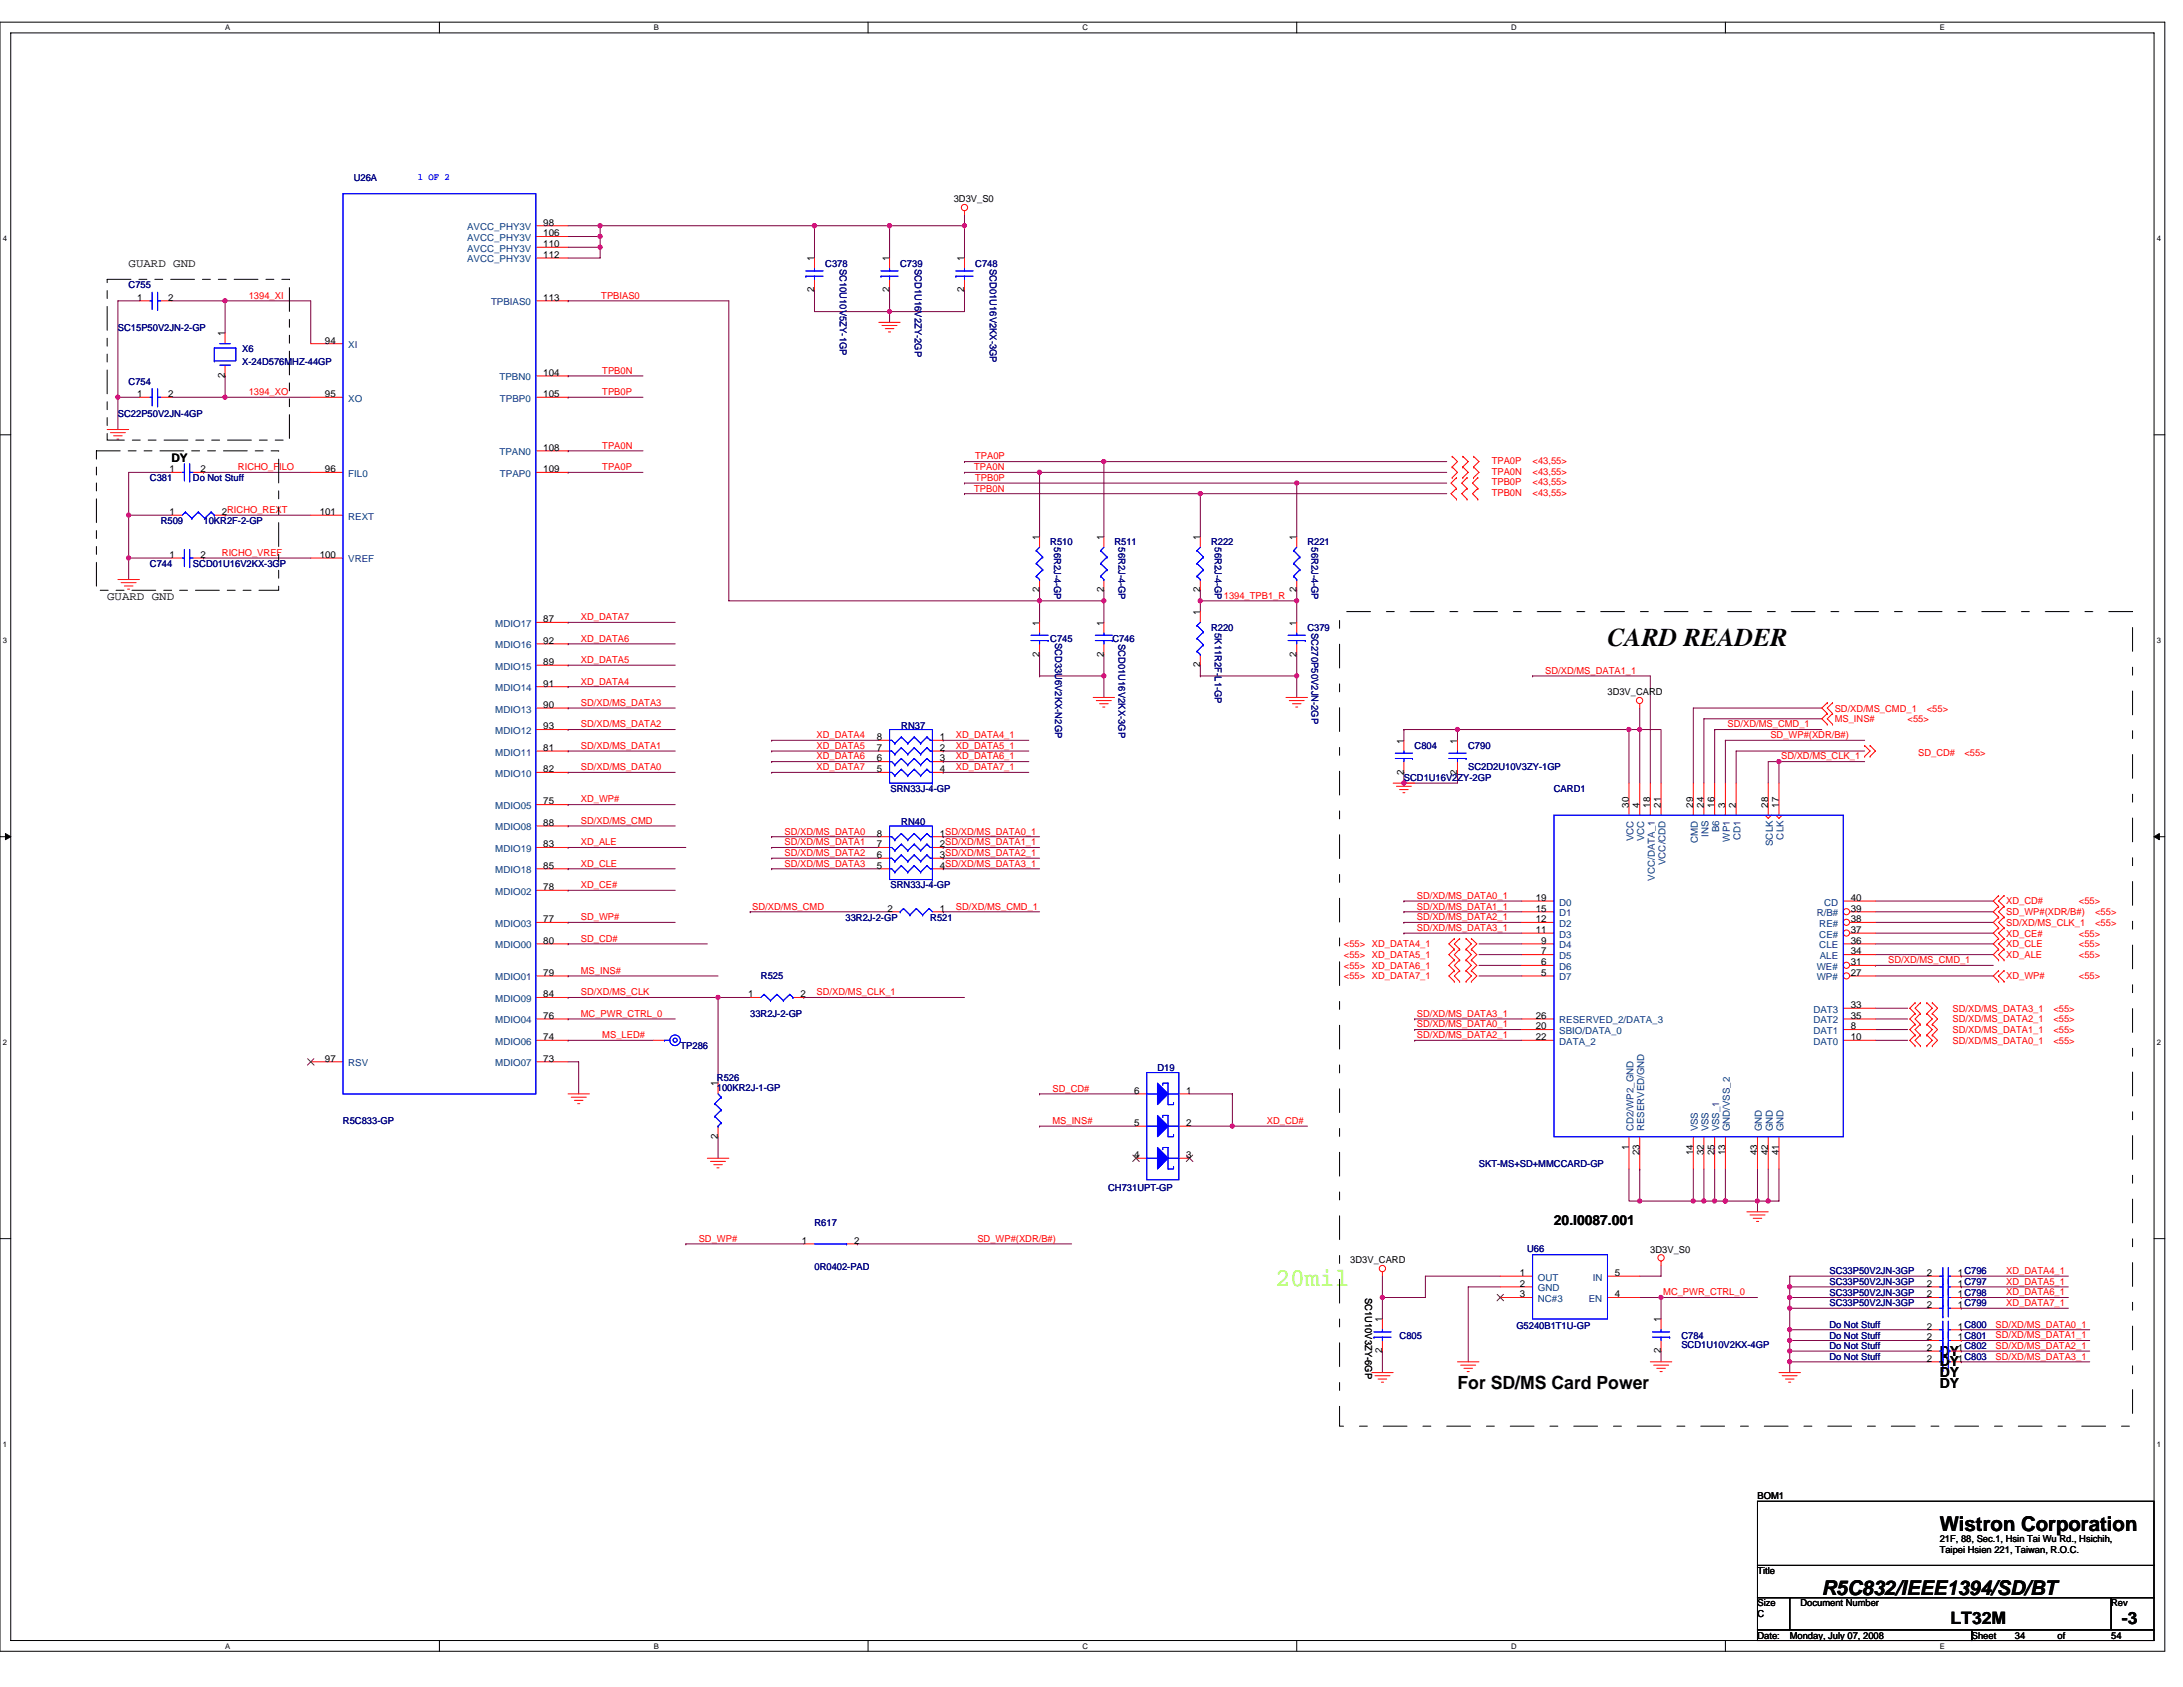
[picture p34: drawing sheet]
<svg xmlns="http://www.w3.org/2000/svg" width="279mm" height="216mm" viewBox="0 0 279 216" stroke-linecap="round" stroke-linejoin="round" font-family="sans-serif">
<defs><g id="words">
<text font-size="3.3" x="205.7" y="82.6">CARD READER</text>
<text font-size="3.3" fill="#80ff00" x="163.2" y="164.6">20mil</text>
<g font-size="2.6">
<text x="248.3" y="195.9">Wistron Corporation</text>
<text x="233.2" y="204.1">R5C832/IEEE1394/SD/BT</text>
</g>
<text font-size="2.3" x="186.5" y="177.8">For SD/MS Card Power</text>
<g font-size="2.2">
<text x="249.6" y="207.9">LT32M</text>
<text x="271.6" y="207.9">-3</text>
</g>
<g font-size="1.8">
<text x="198.9" y="156.7">20.I0087.001</text>
<text x="248.3" y="173.5">DY</text>
<text x="248.3" y="177.6">DY</text>
<text x="248.3" y="174.8">DY</text>
<text x="248.3" y="176.2">DY</text>
</g>
<g font-size="1.5">
<text x="16.5" y="34.2">GUARD GND</text>
<text x="21.9" y="59.1">DY</text>
<text x="13.7" y="76.8">GUARD GND</text>
</g>
<g font-size="1.2" fill="#000080">
<text x="45.3" y="23.2">U26A</text>
<text x="105.6" y="34.1">C378</text>
<text x="107.5" y="34.4" transform="rotate(90 107.5 34.4)">SC10U10V5ZY-1GP</text>
<text x="115.2" y="34.1">C739</text>
<text x="117.1" y="34.4" transform="rotate(90 117.1 34.4)">SCD1U16V2ZY-2GP</text>
<text x="124.8" y="34.1">C748</text>
<text x="126.7" y="34.4" transform="rotate(90 126.7 34.4)">SCD01U16V2KX-3GP</text>
<text x="16.5" y="36.9">C755</text>
<text x="15.1" y="42.4">SC15P50V2JN-2-GP</text>
<text x="31" y="45.1">X6</text>
<text x="31" y="46.8">X-24D576MHZ-44GP</text>
<text x="15.1" y="53.3">SC22P50V2JN-4GP</text>
<text x="16.5" y="49.2">C754</text>
<text x="19.2" y="61.6">C381</text>
<text x="24.7" y="61.6">Do Not Stuff</text>
<text x="20.6" y="67.1">R509</text>
<text x="26.1" y="67.1">10KR2F-2-GP</text>
<text x="134.4" y="69.8">R510</text>
<text x="134.9" y="70" transform="rotate(90 134.9 70)">56R2J-4-GP</text>
<text x="142.6" y="69.8">R511</text>
<text x="143.2" y="70" transform="rotate(90 143.2 70)">56R2J-4-GP</text>
<text x="155" y="69.8">R222</text>
<text x="155.5" y="70" transform="rotate(90 155.5 70)">56R2J-4-GP</text>
<text x="167.3" y="69.8">R221</text>
<text x="167.9" y="70" transform="rotate(90 167.9 70)">56R2J-4-GP</text>
<text x="19.2" y="72.5">C744</text>
<text x="24.7" y="72.5">SCD01U16V2KX-3GP</text>
<text x="134.4" y="82.1">C745</text>
<text x="135.1" y="82.3" transform="rotate(90 135.1 82.3)">SCD33U6V2KX-N2GP</text>
<text x="142.4" y="82.1">C746</text>
<text x="143.2" y="82.4" transform="rotate(90 143.2 82.4)">SCD01U16V2KX-3GP</text>
<text x="155" y="80.8">R220</text>
<text x="155.5" y="81" transform="rotate(90 155.5 81)">5K11R2F-L1-GP</text>
<text x="167.3" y="80.8">C379</text>
<text x="167.9" y="81" transform="rotate(90 167.9 81)">SC270P50V2JN-2GP</text>
<text x="115.4" y="93.3">RN37</text>
<text x="181.1" y="95.9">C804</text>
<text x="187.9" y="95.9">C790</text>
<text x="114" y="101.3">SRN33J-4-GP</text>
<text x="179.7" y="100">SCD1U16V2ZY-2GP</text>
<text x="187.9" y="98.6">SC2D2U10V3ZY-1GP</text>
<text x="198.9" y="101.3">CARD1</text>
<text x="115.4" y="105.6">RN40</text>
<text x="114" y="113.7">SRN33J-4-GP</text>
<text x="108.2" y="117.8">33R2J-2-GP</text>
<text x="119.1" y="117.8">R521</text>
<text x="97.4" y="125.3">R525</text>
<text x="96" y="130.2">33R2J-2-GP</text>
<text x="87.1" y="134.3">TP286</text>
<text x="148.1" y="137">D19</text>
<text x="43.9" y="143.9">R5C833-GP</text>
<text x="91.8" y="138.4">R526</text>
<text x="91.8" y="139.6">100KR2J-1-GP</text>
<text x="189.3" y="149.4">SKT-MS+SD+MMCCARD-GP</text>
<text x="141.8" y="152.4">CH731UPT-GP</text>
<text x="104.2" y="156.9">R617</text>
<text x="195.5" y="160.2">U66</text>
<text x="104.2" y="162.5">0R0402-PAD</text>
<text x="234.1" y="165.8">SC33P50V2JN-3GP</text>
<text x="234.1" y="167.2">SC33P50V2JN-3GP</text>
<text x="234.1" y="164.4">SC33P50V2JN-3GP</text>
<text x="234.1" y="163.1">SC33P50V2JN-3GP</text>
<text x="179.1" y="171.3">C805</text>
<text x="194.1" y="170.1">G5240B1T1U-GP</text>
<text x="215.2" y="171.3">C784</text>
<text x="215.2" y="172.5">SCD1U10V2KX-4GP</text>
<text x="234.1" y="169.9">Do Not Stuff</text>
<text x="234.1" y="171.3">Do Not Stuff</text>
<text x="234.1" y="172.7">Do Not Stuff</text>
<text x="234.1" y="174">Do Not Stuff</text>
</g>
<text font-size="1.2" fill="#00f" x="53.5" y="23">1 OF 2</text>
<g font-size="1.2" fill="#004080">
<text x="59.8" y="29.5">AVCC_PHY3V</text>
<text x="59.8" y="30.8">AVCC_PHY3V</text>
<text x="59.8" y="32.2">AVCC_PHY3V</text>
<text x="59.8" y="33.6">AVCC_PHY3V</text>
<text x="62.8" y="39.1">TPBIAS0</text>
<text x="44.6" y="44.6">XI</text>
<text x="44.6" y="51.4">XO</text>
<text x="63.9" y="48.7">TPBN0</text>
<text x="64" y="51.4">TPBP0</text>
<text x="63.9" y="58.3">TPAN0</text>
<text x="44.6" y="61">FIL0</text>
<text x="64" y="61">TPAP0</text>
<text x="44.6" y="72">VREF</text>
<text x="44.6" y="66.5">REXT</text>
<text x="63.4" y="80.2">MDIO17</text>
<text x="63.4" y="83">MDIO16</text>
<text x="63.4" y="85.7">MDIO15</text>
<text x="63.4" y="88.5">MDIO14</text>
<text x="63.4" y="91.2">MDIO13</text>
<text x="63.4" y="93.9">MDIO12</text>
<text x="63.4" y="96.7">MDIO11</text>
<text x="63.4" y="99.4">MDIO10</text>
<text x="63.4" y="103.5">MDIO05</text>
<text x="63.4" y="106.3">MDIO08</text>
<text x="209.1" y="107.7" transform="rotate(-90 209.1 107.7)">VCC</text>
<text x="210.4" y="107.7" transform="rotate(-90 210.4 107.7)">VCC</text>
<text x="217.3" y="107.9" transform="rotate(-90 217.3 107.9)">CMD</text>
<text x="218.7" y="107.1" transform="rotate(-90 218.7 107.1)">INS</text>
<text x="220" y="106.5" transform="rotate(-90 220 106.5)">B6</text>
<text x="221.4" y="107.7" transform="rotate(-90 221.4 107.7)">WP1</text>
<text x="222.8" y="107.5" transform="rotate(-90 222.8 107.5)">CD1</text>
<text x="228.3" y="107.4" transform="rotate(-90 228.3 107.4)">CLK</text>
<text x="63.4" y="109">MDIO19</text>
<text x="63.4" y="111.8">MDIO18</text>
<text x="211.8" y="112.7" transform="rotate(-90 211.8 112.7)">VCC/DATA_1</text>
<text x="213.2" y="110.7" transform="rotate(-90 213.2 110.7)">VCC/CDD</text>
<text x="226.9" y="108.3" transform="rotate(-90 226.9 108.3)">SCLK</text>
<text x="63.4" y="114.5">MDIO02</text>
<text x="63.4" y="118.6">MDIO03</text>
<text x="199.6" y="120">D3</text>
<text x="199.6" y="118.6">D2</text>
<text x="199.6" y="117.3">D1</text>
<text x="199.6" y="115.9">D0</text>
<text x="232.5" y="117.3">R/B#</text>
<text x="232.9" y="120">CE#</text>
<text x="232.9" y="118.6">RE#</text>
<text x="233.5" y="115.9">CD</text>
<text x="63.4" y="121.4">MDIO00</text>
<text x="63.4" y="125.5">MDIO01</text>
<text x="199.6" y="125.5">D7</text>
<text x="199.6" y="124.1">D6</text>
<text x="199.6" y="122.7">D5</text>
<text x="199.6" y="121.4">D4</text>
<text x="232.5" y="125.5">WP#</text>
<text x="232.5" y="124.1">WE#</text>
<text x="232.9" y="121.4">CLE</text>
<text x="232.9" y="122.7">ALE</text>
<text x="63.4" y="128.2">MDIO09</text>
<text x="63.4" y="131">MDIO04</text>
<text x="199.6" y="131">RESERVED_2/DATA_3</text>
<text x="232.1" y="129.6">DAT3</text>
<text x="232.1" y="131">DAT2</text>
<text x="44.6" y="136.5">RSV</text>
<text x="63.4" y="133.7">MDIO06</text>
<text x="63.4" y="136.5">MDIO07</text>
<text x="199.6" y="132.3">SBIO/DATA_0</text>
<text x="199.6" y="133.7">DATA_2</text>
<text x="232.1" y="132.3">DAT1</text>
<text x="232.1" y="133.7">DAT0</text>
<text x="209.1" y="144.8" transform="rotate(-90 209.1 144.8)">CD2/WP2_GND</text>
<text x="210.4" y="144.8" transform="rotate(-90 210.4 144.8)">RESERVED/GND</text>
<text x="217.3" y="144.8" transform="rotate(-90 217.3 144.8)">VSS</text>
<text x="218.7" y="144.8" transform="rotate(-90 218.7 144.8)">VSS</text>
<text x="220" y="144.8" transform="rotate(-90 220 144.8)">VSS_1</text>
<text x="221.4" y="144.8" transform="rotate(-90 221.4 144.8)">GND/VSS_2</text>
<text x="225.5" y="144.8" transform="rotate(-90 225.5 144.8)">GND</text>
<text x="226.9" y="144.8" transform="rotate(-90 226.9 144.8)">GND</text>
<text x="228.3" y="144.8" transform="rotate(-90 228.3 144.8)">GND</text>
<text x="196.8" y="163.9">OUT</text>
<text x="196.8" y="165.3">GND</text>
<text x="196.8" y="166.6">NC#3</text>
<text x="203.3" y="166.6">EN</text>
<text x="203.9" y="163.9">IN</text>
</g>
<g font-size="1.2">
<text x="69.5" y="28.9">98</text>
<text x="122.1" y="25.9">3D3V_S0</text>
<text x="69.5" y="30.2">106</text>
<text x="69.5" y="31.6">110</text>
<text x="69.5" y="33">112</text>
<text x="104.2" y="33.4" transform="rotate(-90 104.2 33.4)">1</text>
<text x="113.8" y="33.4" transform="rotate(-90 113.8 33.4)">1</text>
<text x="123.4" y="33.4" transform="rotate(-90 123.4 33.4)">1</text>
<text x="17.6" y="38.5">1</text>
<text x="21.5" y="38.5">2</text>
<text x="69.5" y="38.5">113</text>
<text x="104.2" y="37.4" transform="rotate(-90 104.2 37.4)">2</text>
<text x="113.8" y="37.4" transform="rotate(-90 113.8 37.4)">2</text>
<text x="123.4" y="37.4" transform="rotate(-90 123.4 37.4)">2</text>
<text x="28.8" y="43" transform="rotate(-90 28.8 43)">1</text>
<text x="41.6" y="44">94</text>
<text x="17.6" y="50.8">1</text>
<text x="21.5" y="50.8">2</text>
<text x="28.8" y="48.4" transform="rotate(-90 28.8 48.4)">2</text>
<text x="41.6" y="50.8">95</text>
<text x="69.5" y="48.1">104</text>
<text x="69.5" y="50.8">105</text>
<text x="69.5" y="57.7">108</text>
<text x="21.7" y="65.9">1</text>
<text x="21.7" y="60.4">1</text>
<text x="25.7" y="60.4">2</text>
<text x="28.4" y="65.9">2RICHO_REXT</text>
<text x="40.9" y="65.9">101</text>
<text x="41.6" y="60.4">96</text>
<text x="69.5" y="60.4">109</text>
<text x="21.7" y="71.4">1</text>
<text x="25.7" y="71.4">2</text>
<text x="40.9" y="71.4">100</text>
<text x="133" y="69.1" transform="rotate(-90 133 69.1)">1</text>
<text x="141.3" y="69.1" transform="rotate(-90 141.3 69.1)">1</text>
<text x="153.6" y="69.1" transform="rotate(-90 153.6 69.1)">1</text>
<text x="165.9" y="69.1" transform="rotate(-90 165.9 69.1)">1</text>
<text x="133" y="75.8" transform="rotate(-90 133 75.8)">2</text>
<text x="141.3" y="75.8" transform="rotate(-90 141.3 75.8)">2</text>
<text x="153.6" y="75.8" transform="rotate(-90 153.6 75.8)">2</text>
<text x="165.9" y="75.8" transform="rotate(-90 165.9 75.8)">2</text>
<text x="69.5" y="79.6">87</text>
<text x="69.5" y="82.4">92</text>
<text x="133" y="80.1" transform="rotate(-90 133 80.1)">1</text>
<text x="141.3" y="80.1" transform="rotate(-90 141.3 80.1)">1</text>
<text x="153.6" y="78.7" transform="rotate(-90 153.6 78.7)">1</text>
<text x="165.9" y="80.1" transform="rotate(-90 165.9 80.1)">1</text>
<text x="69.5" y="85.1">89</text>
<text x="69.5" y="87.9">91</text>
<text x="133" y="84.1" transform="rotate(-90 133 84.1)">2</text>
<text x="141.3" y="84.1" transform="rotate(-90 141.3 84.1)">2</text>
<text x="153.6" y="85.4" transform="rotate(-90 153.6 85.4)">2</text>
<text x="165.9" y="84.1" transform="rotate(-90 165.9 84.1)">2</text>
<text x="205.7" y="89">3D3V_CARD</text>
<text x="69.5" y="90.6">90</text>
<text x="69.5" y="93.3">93</text>
<text x="112.2" y="94.7">8</text>
<text x="120.3" y="94.7">1</text>
<text x="179.7" y="95.2" transform="rotate(-90 179.7 95.2)">1</text>
<text x="186.5" y="95.2" transform="rotate(-90 186.5 95.2)">1</text>
<text x="69.5" y="96.1">81</text>
<text x="69.5" y="98.8">82</text>
<text x="112.2" y="98.8">5</text>
<text x="112.2" y="97.5">6</text>
<text x="112.2" y="96.1">7</text>
<text x="120.3" y="96.1">2</text>
<text x="120.3" y="97.5">3</text>
<text x="120.3" y="98.8">4</text>
<text x="179.7" y="99.1" transform="rotate(-90 179.7 99.1)">2</text>
<text x="186.5" y="99.1" transform="rotate(-90 186.5 99.1)">2</text>
<text x="69.5" y="103">75</text>
<text x="69.5" y="105.7">88</text>
<text x="112.2" y="107.1">8</text>
<text x="120.3" y="107.1">1SD/XD/MS_DATA0_1</text>
<text x="208.5" y="103.4" transform="rotate(-90 208.5 103.4)">30</text>
<text x="209.8" y="103.4" transform="rotate(-90 209.8 103.4)">4</text>
<text x="211.2" y="103.4" transform="rotate(-90 211.2 103.4)">18</text>
<text x="212.6" y="103.4" transform="rotate(-90 212.6 103.4)">21</text>
<text x="216.7" y="103.4" transform="rotate(-90 216.7 103.4)">29</text>
<text x="218.1" y="103.4" transform="rotate(-90 218.1 103.4)">24</text>
<text x="219.4" y="103.4" transform="rotate(-90 219.4 103.4)">16</text>
<text x="220.8" y="103.4" transform="rotate(-90 220.8 103.4)">3</text>
<text x="222.2" y="103.4" transform="rotate(-90 222.2 103.4)">2</text>
<text x="226.3" y="103.4" transform="rotate(-90 226.3 103.4)">28</text>
<text x="227.7" y="103.4" transform="rotate(-90 227.7 103.4)">17</text>
<text x="69.5" y="108.4">83</text>
<text x="69.5" y="111.2">85</text>
<text x="69.5" y="113.9">78</text>
<text x="112.2" y="111.2">5</text>
<text x="112.2" y="109.8">6</text>
<text x="112.2" y="108.4">7</text>
<text x="120.3" y="108.4">2SD/XD/MS_DATA1_1</text>
<text x="120.3" y="109.8">3SD/XD/MS_DATA2_1</text>
<text x="120.3" y="111.2">4SD/XD/MS_DATA3_1</text>
<text x="69.5" y="118">77</text>
<text x="113.6" y="116.7">2</text>
<text x="120.3" y="116.7">1</text>
<text x="196.6" y="119.4">11</text>
<text x="196.6" y="118">12</text>
<text x="196.6" y="116.7">15</text>
<text x="196.6" y="115.3">19</text>
<text x="236.9" y="115.3">40</text>
<text x="236.9" y="116.7">39</text>
<text x="236.9" y="119.4">37</text>
<text x="236.9" y="118">38</text>
<text x="69.5" y="120.8">80</text>
<text x="69.5" y="124.9">79</text>
<text x="197.3" y="124.9">5</text>
<text x="197.3" y="123.5">6</text>
<text x="197.3" y="122.2">7</text>
<text x="197.3" y="120.8">9</text>
<text x="236.9" y="124.9">27</text>
<text x="236.9" y="123.5">31</text>
<text x="236.9" y="120.8">36</text>
<text x="236.9" y="122.2">34</text>
<text x="69.5" y="127.6">84</text>
<text x="69.5" y="130.4">76</text>
<text x="95.8" y="127.6">1</text>
<text x="102.4" y="127.6">2</text>
<text x="196.6" y="131.7">20</text>
<text x="196.6" y="130.4">26</text>
<text x="236.9" y="131.7">8</text>
<text x="236.9" y="129">33</text>
<text x="236.9" y="130.4">35</text>
<text x="41.6" y="135.9">97</text>
<text x="69.5" y="133.1">74</text>
<text x="69.5" y="135.9">73</text>
<text x="196.6" y="133.1">22</text>
<text x="236.9" y="133.1">10</text>
<text x="91.9" y="139" transform="rotate(-90 91.9 139)">1</text>
<text x="145.1" y="140">6</text>
<text x="151.8" y="140">1</text>
<text x="91.9" y="145.8" transform="rotate(-90 91.9 145.8)">2</text>
<text x="145.1" y="148.2">4</text>
<text x="145.1" y="144.1">5</text>
<text x="151.8" y="144.1">2</text>
<text x="151.8" y="148.2">3</text>
<text x="208.5" y="147.1" transform="rotate(-90 208.5 147.1)">1</text>
<text x="209.8" y="147.8" transform="rotate(-90 209.8 147.8)">23</text>
<text x="216.7" y="147.8" transform="rotate(-90 216.7 147.8)">14</text>
<text x="218.1" y="147.8" transform="rotate(-90 218.1 147.8)">32</text>
<text x="219.4" y="147.8" transform="rotate(-90 219.4 147.8)">25</text>
<text x="220.8" y="147.8" transform="rotate(-90 220.8 147.8)">13</text>
<text x="224.9" y="147.8" transform="rotate(-90 224.9 147.8)">43</text>
<text x="226.3" y="147.8" transform="rotate(-90 226.3 147.8)">42</text>
<text x="227.7" y="147.8" transform="rotate(-90 227.7 147.8)">41</text>
<text x="102.6" y="159.2">1</text>
<text x="109.3" y="159.2">2</text>
<text x="172.8" y="161.7">3D3V_CARD</text>
<text x="211.2" y="160.3">3D3V_S0</text>
<text x="174.7" y="166.1" transform="rotate(90 174.7 166.1)">SC1U10V3ZY-6GP</text>
<text x="194.5" y="163.3">1</text>
<text x="194.5" y="164.7">2</text>
<text x="194.5" y="166">3</text>
<text x="206.7" y="166">4</text>
<text x="206.7" y="163.3">5</text>
<text x="246.6" y="166">2</text>
<text x="246.6" y="167.4">2</text>
<text x="246.6" y="164.7">2</text>
<text x="246.6" y="163.3">2</text>
<text x="250.6" y="166">1C798</text>
<text x="250.6" y="167.4">1C799</text>
<text x="250.6" y="164.7">1C797</text>
<text x="250.6" y="163.3">1C796</text>
<text x="176.9" y="173.2" transform="rotate(-90 176.9 173.2)">2</text>
<text x="176.9" y="169.2" transform="rotate(-90 176.9 169.2)">1</text>
<text x="212.6" y="173.2" transform="rotate(-90 212.6 173.2)">2</text>
<text x="212.6" y="169.2" transform="rotate(-90 212.6 169.2)">1</text>
<text x="246.6" y="170.2">2</text>
<text x="246.6" y="171.5">2</text>
<text x="246.6" y="172.9">2</text>
<text x="250.6" y="170.2">1C800</text>
<text x="250.6" y="171.5">1C801</text>
<text x="250.6" y="172.9">1C802</text>
<text x="246.6" y="174.3">2</text>
<text x="250.6" y="174.3">1C803</text>
<text x="224.9" y="191.9">BOM1</text>
<text x="248.3" y="197.4">21F, 88, Sec.1, Hsin Tai Wu Rd., Hsichih,</text>
<text x="224.9" y="201.5">Title</text>
<text x="248.3" y="198.8">Taipei Hsien 221, Taiwan, R.O.C.</text>
<text x="224.9" y="207">C</text>
<text x="224.9" y="205.6">Size</text>
<text x="224.9" y="209.7">Date:</text>
<text x="229.1" y="209.7">Monday, July 07, 2008</text>
<text x="230.4" y="205.6">Document Number</text>
<text x="252.4" y="209.7">Sheet</text>
<text x="257.9" y="209.7">34</text>
<text x="263.4" y="209.7">of</text>
<text x="270.2" y="205.6">Rev</text>
<text x="270.2" y="209.7">54</text>
</g>
<g font-size="1.2" fill="#f00">
<text x="31.8" y="38.2">1394_XI</text>
<text x="77" y="38.2">TPBIAS0</text>
<text x="77.1" y="47.8">TPB0N</text>
<text x="31.8" y="50.6">1394_XO</text>
<text x="77.1" y="50.6">TPB0P</text>
<text x="77.1" y="57.4">TPA0N</text>
<text x="124.8" y="58.8">TPA0P</text>
<text x="190.9" y="59.4">TPA0P</text>
<text x="196.2" y="59.4">&lt;43,55&gt;</text>
<text x="30.5" y="60.2">RICHO_FILO</text>
<text x="77.1" y="60.2">TPA0P</text>
<text x="124.7" y="62.9">TPB0N</text>
<text x="124.7" y="60.2">TPA0N</text>
<text x="124.8" y="61.6">TPB0P</text>
<text x="190.9" y="63.5">TPB0N</text>
<text x="190.9" y="62.1">TPB0P</text>
<text x="190.9" y="60.7">TPA0N</text>
<text x="196.2" y="63.5">&lt;43,55&gt;</text>
<text x="196.2" y="60.7">&lt;43,55&gt;</text>
<text x="196.2" y="62.1">&lt;43,55&gt;</text>
<text x="28.4" y="71.1">RICHO_VREF</text>
<text x="156.6" y="76.6">1394_TPB1_R</text>
<text x="74.3" y="82.1">XD_DATA6</text>
<text x="74.3" y="79.4">XD_DATA7</text>
<text x="74.3" y="87.6">XD_DATA4</text>
<text x="74.3" y="84.9">XD_DATA5</text>
<text x="197.8" y="86.2">SD/XD/MS_DATA1_1</text>
<text x="74.3" y="93.1">SD/XD/MS_DATA2</text>
<text x="74.3" y="90.3">SD/XD/MS_DATA3</text>
<text x="74.3" y="95.8">SD/XD/MS_DATA1</text>
<text x="104.5" y="95.8">XD_DATA5</text>
<text x="104.5" y="94.5">XD_DATA4</text>
<text x="122.3" y="95.8">XD_DATA5_1</text>
<text x="122.3" y="94.5">XD_DATA4_1</text>
<text x="221.1" y="93.1">SD/XD/MS_CMD_1</text>
<text x="226.6" y="94.5">SD_WP#(XDR/B#)</text>
<text x="234.8" y="91.1">SD/XD/MS_CMD_1</text>
<text x="234.8" y="92.4">MS_INS#</text>
<text x="244.2" y="92.4">&lt;55&gt;</text>
<text x="246.6" y="91.1">&lt;55&gt;</text>
<text x="74.3" y="98.6">SD/XD/MS_DATA0</text>
<text x="104.5" y="97.2">XD_DATA6</text>
<text x="104.5" y="98.6">XD_DATA7</text>
<text x="122.3" y="97.2">XD_DATA6_1</text>
<text x="122.3" y="98.6">XD_DATA7_1</text>
<text x="228" y="97.2">SD/XD/MS_CLK_1</text>
<text x="245.5" y="96.7">SD_CD#</text>
<text x="251.4" y="96.7">&lt;55&gt;</text>
<text x="74.3" y="105.4">SD/XD/MS_CMD</text>
<text x="74.3" y="102.7">XD_WP#</text>
<text x="100.4" y="106.8">SD/XD/MS_DATA0</text>
<text x="74.3" y="113.7">XD_CE#</text>
<text x="74.3" y="110.9">XD_CLE</text>
<text x="74.3" y="108.2">XD_ALE</text>
<text x="100.4" y="108.2">SD/XD/MS_DATA1</text>
<text x="100.4" y="110.9">SD/XD/MS_DATA3</text>
<text x="100.4" y="109.6">SD/XD/MS_DATA2</text>
<text x="74.3" y="117.8">SD_WP#</text>
<text x="96.3" y="116.4">SD/XD/MS_CMD</text>
<text x="122.3" y="116.4">SD/XD/MS_CMD_1</text>
<text x="181.3" y="116.4">SD/XD/MS_DATA1_1</text>
<text x="181.3" y="115">SD/XD/MS_DATA0_1</text>
<text x="181.3" y="117.8">SD/XD/MS_DATA2_1</text>
<text x="181.3" y="119.1">SD/XD/MS_DATA3_1</text>
<text x="256.8" y="115.7">XD_CD#</text>
<text x="256.8" y="117.1">SD_WP#(XDR/B#)</text>
<text x="256.8" y="118.5">SD/XD/MS_CLK_1</text>
<text x="256.8" y="119.9">XD_CE#</text>
<text x="266.1" y="115.7">&lt;55&gt;</text>
<text x="266.1" y="119.9">&lt;55&gt;</text>
<text x="268.2" y="118.5">&lt;55&gt;</text>
<text x="268.2" y="117.1">&lt;55&gt;</text>
<text x="74.3" y="124.6">MS_INS#</text>
<text x="74.3" y="120.5">SD_CD#</text>
<text x="172" y="122.6">&lt;55&gt; XD_DATA5_1</text>
<text x="172" y="124">&lt;55&gt; XD_DATA6_1</text>
<text x="172" y="125.3">&lt;55&gt; XD_DATA7_1</text>
<text x="172" y="121.2">&lt;55&gt; XD_DATA4_1</text>
<text x="241.7" y="123.3">SD/XD/MS_CMD_1</text>
<text x="256.8" y="121.2">XD_CLE</text>
<text x="256.8" y="122.6">XD_ALE</text>
<text x="256.8" y="125.3">XD_WP#</text>
<text x="266.1" y="121.2">&lt;55&gt;</text>
<text x="266.1" y="122.6">&lt;55&gt;</text>
<text x="266.1" y="125.3">&lt;55&gt;</text>
<text x="74.3" y="127.4">SD/XD/MS_CLK</text>
<text x="74.3" y="130.1">MC_PWR_CTRL_0</text>
<text x="104.5" y="127.4">SD/XD/MS_CLK_1</text>
<text x="181.3" y="130.1">SD/XD/MS_DATA3_1</text>
<text x="181.3" y="131.5">SD/XD/MS_DATA0_1</text>
<text x="249.9" y="130.8">SD/XD/MS_DATA2_1</text>
<text x="249.9" y="129.5">SD/XD/MS_DATA3_1</text>
<text x="262.8" y="130.8">&lt;55&gt;</text>
<text x="262.8" y="129.5">&lt;55&gt;</text>
<text x="77.1" y="132.9">MS_LED#</text>
<text x="181.3" y="132.9">SD/XD/MS_DATA2_1</text>
<text x="249.9" y="133.6">SD/XD/MS_DATA0_1</text>
<text x="249.9" y="132.2">SD/XD/MS_DATA1_1</text>
<text x="262.8" y="133.6">&lt;55&gt;</text>
<text x="262.8" y="132.2">&lt;55&gt;</text>
<text x="134.7" y="139.7">SD_CD#</text>
<text x="134.7" y="143.8">MS_INS#</text>
<text x="162.1" y="143.8">XD_CD#</text>
<text x="89.4" y="158.9">SD_WP#</text>
<text x="125.1" y="158.9">SD_WP#(XDR/B#)</text>
<text x="212.9" y="165.8">MC_PWR_CTRL_0</text>
<text x="256.8" y="164.4">XD_DATA5_1</text>
<text x="256.8" y="163">XD_DATA4_1</text>
<text x="256.8" y="165.8">XD_DATA6_1</text>
<text x="256.8" y="167.2">XD_DATA7_1</text>
<text x="255.4" y="169.9">SD/XD/MS_DATA0_1</text>
<text x="255.4" y="171.3">SD/XD/MS_DATA1_1</text>
<text x="255.4" y="172.6">SD/XD/MS_DATA2_1</text>
<text x="255.4" y="174">SD/XD/MS_DATA3_1</text>
</g>
<g font-size="1">
<text x="28.8" y="3.9">A</text>
<text x="83.7" y="3.9">B</text>
<text x="138.5" y="3.9">C</text>
<text x="193.4" y="3.9">D</text>
<text x="248.3" y="3.9">E</text>
<text x=".4" y="30.8">4</text>
<text x="276.1" y="30.8">4</text>
<text x=".4" y="82.3">3</text>
<text x="276.1" y="82.3">3</text>
<text x=".4" y="133.7">2</text>
<text x="276.1" y="133.7">2</text>
<text x=".4" y="185.1">1</text>
<text x="276.1" y="185.1">1</text>
<text x="28.8" y="211">A</text>
<text x="83.7" y="211">B</text>
<text x="138.5" y="211">C</text>
<text x="193.4" y="211">D</text>
<text x="248.3" y="211">E</text>
</g>
</g></defs>
<path d="M0 2.8h277.1v208.5h-277.1zM1.4 4.2h274.3v205.8h-274.3z" fill="none" stroke="#000" stroke-width=".13"/>
<g fill="#fff">
<path d="M28.8 3h.7v1.1h-.7z"/>
<path d="M28.8 210.1h.7v1.1h-.7z"/>
</g>
<path d="M56.2 2.8v1.4M56.2 210v1.3" fill="none" stroke="#000" stroke-width=".13"/>
<g fill="#fff">
<path d="M83.7 3h.6v1.1h-.6z"/>
<path d="M83.7 210.1h.6v1.1h-.6z"/>
</g>
<path d="M111.1 2.8v1.4M111.1 210v1.3" fill="none" stroke="#000" stroke-width=".13"/>
<g fill="#fff">
<path d="M138.5 3h.7v1.1h-.7z"/>
<path d="M138.5 210.1h.7v1.1h-.7z"/>
</g>
<path d="M166 2.8v1.4M166 210v1.3" fill="none" stroke="#000" stroke-width=".13"/>
<g fill="#fff">
<path d="M193.4 3h.7v1.1h-.7z"/>
<path d="M193.4 210.1h.7v1.1h-.7z"/>
</g>
<path d="M220.8 2.8v1.4M220.8 210v1.3" fill="none" stroke="#000" stroke-width=".13"/>
<g fill="#fff">
<path d="M248.3 3h.6v1.1h-.6z"/>
<path d="M248.3 210.1h.6v1.1h-.6z"/>
<path d="M.4 29.9h.5v1.1h-.5z"/>
<path d="M276.1 29.9h.5v1.1h-.5z"/>
<path d="M.4 81.4h.5v1.1h-.5z"/>
<path d="M276.1 81.4h.5v1.1h-.5z"/>
</g>
<path d="M0 55.6h1.4M275.7 55.6h1.4" fill="none" stroke="#000" stroke-width=".13"/>
<g fill="#fff">
<path d="M.4 132.8h.5v1.1h-.5z"/>
<path d="M276.1 132.8h.5v1.1h-.5z"/>
</g>
<path d="M0 107.1h1.4M275.7 107.1h1.4" fill="none" stroke="#000" stroke-width=".13"/>
<path d="M.7 106.7l.7 .4-.7 .4zM275.7 107.1l.7-.4v.8z" fill="#000" stroke="#000" stroke-width=".13"/>
<g fill="#fff">
<path d="M.4 184.2h.5v1.1h-.5z"/>
<path d="M276.1 184.2h.5v1.1h-.5z"/>
</g>
<path d="M0 158.5h1.4M275.7 158.5h1.4M224.9 192.1h50.8v8.2h-50.8zM224.9 200.3h50.8v4.2h-50.8zM224.9 204.5h4.2v4.1h-4.2zM224.9 208.6h27.5v1.4h-27.5zM229.1 204.5h41.1v4.1h-41.1zM252.4 208.6h23.3v1.4h-23.3zM270.2 204.5h5.5v4.1h-5.5z" fill="none" stroke="#000" stroke-width=".13"/>
<g fill="none" stroke="#800040" stroke-width=".13">
<path d="M17.8 38.5h-2.7v12.3M21.9 38.5h6.9M28.8 38.5h.1M28.8 38.5h11v5.5M28.8 38.5v4.1M72.7 30.3h4.1M72.7 31.6h4.1M72.7 38.5h.1M72.7 38.5h20.6v38.4h39.8M72.7 28.9h4.1M76.8 28.9h.1M76.8 28.9v1.4"/>
<path d="M76.8 30.3h.1M76.8 30.3v2.7h-4.1M76.8 31.6h.1M76.8 28.9h46.6M104.2 28.9v4.1M104.2 37.1v2.8h9.7M104.2 28.9h.1M113.9 28.9v4.1M113.9 39.9h.1M113.9 37.1v2.8M113.9 28.9h.1M113.9 39.9v1.4"/>
<path d="M123.4 27.5v1.4M123.4 28.9v4.1M123.4 37.1v2.8h-9.5M15.1 50.8h.1M15.1 50.8v4.2M15.1 50.8h2.7M21.9 50.8h6.9M28.8 50.8h.1M28.8 48.1h.1M28.8 50.8h11M28.8 48.1v2.7M72.7 48.1h.1"/>
<path d="M72.7 50.8h.1M72.7 57.7h.1M72.7 48.1h9.6M72.7 50.8h9.6M72.7 57.7h9.6M123.4 59.1h17.9v9.6M123.4 59.1h.1M141.3 59.1h.1M141.3 59.1h43.9M16.5 65.9h5.4M16.5 65.9v5.5h5.4M16.5 65.9h.1"/>
<path d="M16.5 71.4v2.8M21.9 60.5h-5.4v5.4M26.1 60.5h.1M26.1 71.4h.1M26.1 60.5h13.7M26.1 71.4h13.7M28.8 65.9h.1M28.8 65.9h11M72.7 60.5h.1M72.7 79.7h.1M72.7 60.5h9.6M72.7 79.7h13.7"/>
<path d="M123.4 63.2h.1M123.4 61.8h.1M123.4 60.5h9.7v8.2M123.4 60.5h.1M123.4 63.2h61.8M123.4 61.8h61.8M133.1 75.5v1.4M133.1 76.9h.1M133.1 76.9v2.8M133.1 60.5h.1M133.1 60.5h52.1M133.1 76.9h8.2"/>
<path d="M141.3 75.5v1.4M141.3 76.9v2.8M153.6 63.2v5.5M153.6 75.5v1.4M153.6 76.9h12.4v2.8M153.6 76.9h.1M153.6 76.9v1.4M153.6 63.2h.1M166 61.8v6.9M166 75.5v1.4M166 61.8h.1M72.7 93.4h.1"/>
<path d="M72.7 90.6h.1M72.7 98.8h.1M72.7 96.1h.1M72.7 87.9h.1M72.7 85.1h.1M72.7 82.4h.1M72.7 93.4h13.7M72.7 90.6h13.7M72.7 98.8h13.7M72.7 96.1h13.7M72.7 87.9h13.7M72.7 85.1h13.7"/>
<path d="M72.7 82.4h13.7M98.8 96.1h.1M98.8 94.7h.1M98.8 97.5h.1M98.8 98.8h.1M98.8 98.8h13.7M98.8 96.1h13.7M98.8 97.5h13.7M98.8 94.7h13.7M120.7 97.5h.1M120.7 98.8h.1M120.7 96.1h.1"/>
<path d="M120.7 94.7h.1M120.7 98.8h11M120.7 96.1h11M120.7 97.5h11M120.7 94.7h11M133.1 83.8v2.7M133.1 86.5h.1M133.1 86.5h8.2M141.3 86.5v2.8M141.3 83.8v2.7M153.6 86.5h.1M153.6 85.1v1.4"/>
<path d="M153.6 86.5h12.4M166 86.5v2.8M166 83.8v2.7M179.7 93.4h.1M179.7 98.8v1.4M179.7 93.4v1.3M179.7 93.4h6.8M186.5 98.8v1.4h-6.8M186.5 93.4h22M186.5 93.4v1.3M196.2 86.5h.1M196.2 86.5h15v13.7"/>
<path d="M208.5 93.4h.1M208.5 93.4h1.4M208.5 93.4v6.8M209.9 93.4h.1M209.9 90.6v2.8M209.9 93.4h2.7v6.8M209.9 93.4v6.8M219.5 93.4v6.8M219.5 93.4h.1M219.5 93.4h13.7M220.8 94.7v5.5M220.8 94.7h.1"/>
<path d="M220.8 94.7h17.9M227.7 97.5h-1.4v2.7M227.7 97.5h.1M227.7 97.5h11M227.7 97.5v2.7M233.2 90.6h-16.5v9.6M233.2 92h-15.1v8.2M238.7 96.1h-16.5v4.1M72.7 105.7h.1M72.7 118h.1M72.7 103h.1M72.7 113.9h.1"/>
<path d="M72.7 111.2h.1M72.7 108.5h.1M72.7 105.7h13.7M72.7 118h13.7M72.7 103h13.7M72.7 113.9h13.7M72.7 111.2h13.7M72.7 108.5h15.1M96 116.7h.1M96 116.7h17.9M98.8 107.1h.1M98.8 108.5h.1"/>
<path d="M98.8 111.2h.1M98.8 109.8h.1M98.8 111.2h13.7M98.8 108.5h13.7M98.8 107.1h13.7M98.8 109.8h13.7M120.7 116.7h.1M120.7 107.1h.1M120.7 108.5h.1M120.7 111.2h.1M120.7 109.8h.1M120.7 116.7h12.4"/>
<path d="M120.7 111.2h12.4M120.7 108.5h12.4M120.7 107.1h12.4M120.7 109.8h12.4M179.7 100.2h.1M179.7 116.7h.1M179.7 115.3h.1M179.7 118h.1M179.7 119.4h.1M179.7 118h15.1M179.7 116.7h15.1M179.7 115.3h15.1"/>
<path d="M179.7 119.4h15.1M240 115.3h15.1M240 116.7h15.1M240 118h15.1M240 119.4h15.1M72.7 133.1h.1M72.7 127.7h.1M72.7 135.9h1.4v4.1M72.7 124.9h.1M72.7 120.8h.1M72.7 130.4h.1M72.7 133.1h11"/>
<path d="M72.7 127.7h19.2M72.7 124.9h19.2M72.7 120.8h17.8M72.7 130.4h13.7M91.9 127.7h.1M91.9 127.7h4.1M91.9 127.7v10.9M102.9 127.7h.1M102.9 127.7h20.5M133.1 140h.1M133.1 140h12.3M152.3 140h5.4"/>
<path d="M157.7 140h.1M157.7 140v4.1M181.1 130.4h.1M181.1 131.8h.1M181.1 133.1h.1M181.1 133.1h13.7M181.1 130.4h13.7M181.1 131.8h13.7M189.3 123.5h5.5M189.3 124.9h5.5M189.3 122.2h5.5M189.3 120.8h5.5"/>
<path d="M240 131.8h4.2M240 129h4.2M240 130.4h4.2M240 133.1h4.2M240 120.8h15.1M240 122.2h15.1M240 124.9h15.1M240 123.5h.1M240 123.5h15.1M87.8 159.2h.1M87.8 159.2h15.1M91.9 145.5v2.7"/>
<path d="M109.7 159.2h.1M109.7 159.2h27.5M133.1 144.1h.1M133.1 144.1h12.3M152.3 144.1h5.4M157.7 144.1h.1M157.7 144.1h9.6M208.5 149.6v4.1h1.4M209.9 149.6h.1M209.9 153.7h6.8M209.9 149.6v4.1M216.7 149.6v4.1"/>
<path d="M216.7 153.7h.1M218.1 149.6v4.1M218.1 153.7h.1M219.5 149.6v4.1M219.5 153.7h.1M220.8 149.6v4.1M220.8 153.7h.1M224.9 153.7v1.4M224.9 149.6v4.1M224.9 153.7h.1M226.3 149.6v4.1M226.3 153.7h.1"/>
<path d="M227.7 149.6v4.1h-11M176.9 163.3v2.8M176.9 172.9v2.8M176.9 166.1h.1M176.9 166.1v2.7M192 163.3h-9.6v2.8h-5.5M192 164.7h-4.1v9.6M209.9 166.1h2.7M212.6 161.9v1.4h-2.7M212.6 172.9v1.4M212.6 166.1v2.7M212.6 166.1h.1"/>
<path d="M212.6 166.1h12.3M229.1 167.4h.1M229.1 164.7h.1M229.1 164.7v1.4M229.1 174.3h.1M229.1 174.3v1.4M229.1 170.2h.1M229.1 170.2h17.8M229.1 171.6v1.3M229.1 171.6h.1M229.1 172.9v1.4M229.1 172.9h.1"/>
<path d="M229.1 166.1h.1M229.1 166.1v1.3M229.1 167.4v2.8M229.1 166.1h17.8M229.1 164.7h17.8M229.1 167.4h17.8M229.1 171.6h17.8M229.1 174.3h17.8M229.1 172.9h17.8M229.1 170.2v1.4M246.9 163.3h-17.8v1.4M251 170.2h.1"/>
<path d="M251 164.7h.1M251 163.3h.1M251 166.1h.1M251 171.6h.1M251 174.3h.1M251 172.9h.1M251 167.4h.1M251 166.1h13.7M251 170.2h16.5M251 164.7h13.7M251 163.3h13.7M251 167.4h13.7"/>
<path d="M251 171.6h16.5M251 174.3h16.5M251 172.9h16.5"/>
</g>
<g fill="#f0f" stroke="#f0f" stroke-width=".13">
<circle cx="104.2" cy="28.9" r=".27"/>
<circle cx="76.8" cy="28.9" r=".27"/>
<circle cx="76.8" cy="30.3" r=".27"/>
<circle cx="113.8" cy="39.9" r=".27"/>
<circle cx="16.5" cy="71.4" r=".27"/>
<circle cx="16.5" cy="65.9" r=".27"/>
<circle cx="28.8" cy="38.5" r=".27"/>
<circle cx="28.8" cy="50.8" r=".27"/>
<circle cx="15.1" cy="50.8" r=".27"/>
<circle cx="76.8" cy="31.6" r=".27"/>
<circle cx="91.9" cy="127.6" r=".27"/>
<circle cx="141.3" cy="59.1" r=".27"/>
<circle cx="166" cy="86.5" r=".27"/>
<circle cx="166" cy="76.9" r=".27"/>
<circle cx="153.6" cy="76.9" r=".27"/>
<circle cx="141.3" cy="86.5" r=".27"/>
<circle cx="141.3" cy="76.9" r=".27"/>
<circle cx="133" cy="76.9" r=".27"/>
<circle cx="212.6" cy="166" r=".27"/>
<circle cx="176.9" cy="166" r=".27"/>
<circle cx="157.7" cy="144.1" r=".27"/>
<circle cx="123.4" cy="28.9" r=".27"/>
<circle cx="113.8" cy="28.9" r=".27"/>
<circle cx="166" cy="61.8" r=".27"/>
<circle cx="229.1" cy="167.4" r=".27"/>
<circle cx="229.1" cy="164.7" r=".27"/>
<circle cx="229.1" cy="174.3" r=".27"/>
<circle cx="229.1" cy="170.2" r=".27"/>
<circle cx="229.1" cy="171.5" r=".27"/>
<circle cx="229.1" cy="172.9" r=".27"/>
<circle cx="229.1" cy="166" r=".27"/>
<circle cx="153.6" cy="63.2" r=".27"/>
<circle cx="133" cy="60.4" r=".27"/>
<circle cx="208.5" cy="93.4" r=".27"/>
<circle cx="186.5" cy="93.4" r=".27"/>
<circle cx="179.7" cy="100.2" r=".27"/>
<circle cx="209.9" cy="93.4" r=".27"/>
<circle cx="226.3" cy="153.7" r=".27"/>
<circle cx="227.7" cy="97.5" r=".27"/>
<circle cx="220.8" cy="153.7" r=".27"/>
<circle cx="219.4" cy="153.7" r=".27"/>
<circle cx="209.9" cy="153.7" r=".27"/>
<circle cx="216.7" cy="153.7" r=".27"/>
<circle cx="218.1" cy="153.7" r=".27"/>
<circle cx="224.9" cy="153.7" r=".27"/>
</g>
<g fill="none" stroke="#f00" stroke-width=".13">
<path d="M17.8 38.5h1.4M20.6 38.5h1.3M68.6 28.9h4.1M68.6 30.3h4.1M68.6 31.6h4.1M68.6 33h4.1M68.6 38.5h4.1M104.2 33v1.4M104.2 35.8v1.3M113.9 33v1.4M113.9 35.8v1.3M123.4 27v.5"/>
<path d="M123.4 33v1.4M123.4 35.8v1.3M13.7 55h2.8M14.1 55.4h1.9M14.5 55.8h1.1M15 56.2h.2M17.8 50.8h1.4M20.6 50.8h1.3M28.8 42.6v1.4M28.8 46.7v1.4M39.8 44h4.1M39.8 50.8h4.1"/>
<path d="M68.6 50.8h4.1M68.6 48.1h4.1M68.6 57.7h4.1M112.5 41.3h2.7M112.9 41.7h1.9M113.3 42.1h1.1M113.7 42.5h.3M185.9 59.8h.1M185.9 58.4h.1M185.9 58.4l.6 .7-.6 .7M185.9 59.8l.6 .7-.6 .6M187.2 58.4h.1"/>
<path d="M187.2 59.8h.1M187.2 58.4l.7 .7-.7 .7M187.2 59.8l.7 .7-.7 .6M188.6 59.8h.1M188.6 58.4h.1M188.6 58.4l.7 .7-.7 .7M188.6 59.8l.7 .7-.7 .6M15.1 74.2h2.7M15.5 74.6h1.9M15.9 75h1.1M16.3 75.4h.3M21.9 60.5h1.4"/>
<path d="M21.9 71.4h1.4M21.9 65.9h1.4M24.7 60.5h1.4M24.7 71.4h1.4M27.4 65.9h1.4M39.8 60.5h4.1M39.8 71.4h4.1M39.8 65.9h4.1M68.6 60.5h4.1M68.6 79.7h4.1M133.1 68.7v1.3M133.1 74.2v1.3"/>
<path d="M133.1 79.7v1.3M141.3 68.7v1.3M141.3 74.2v1.3M141.3 79.7v1.3M153.6 68.7v1.3M153.6 74.2v1.3M153.6 78.3v1.4M166 68.7v1.3M166 74.2v1.3M166 79.7v1.3M185.9 61.1h.1M186.4 63.9h.1"/>
<path d="M186.4 62.5h.1M186.4 61.1h.1M186.4 62.5l-.7 .7 .7 .7M186.4 61.1l-.7 .7 .7 .7M187.2 61.1h.1M187.8 62.5h.1M187.8 63.9h.1M187.8 61.1h.1M187.8 62.5l-.7 .7 .7 .7M187.8 61.1l-.7 .7 .7 .7M188.6 61.1h.1M189.1 63.9h.1"/>
<path d="M189.1 62.5h.1M189.1 61.1h.1M189.1 62.5l-.6 .7 .6 .7M189.1 61.1l-.6 .7 .6 .7M68.6 82.4h4.1M68.6 85.1h4.1M68.6 87.9h4.1M68.6 90.6h4.1M68.6 93.4h4.1M68.6 96.1h4.1M68.6 98.8h4.1M112.5 96.1h1.4"/>
<path d="M112.5 98.8h1.4M112.5 94.7h1.4M112.5 97.5h1.4M119.3 96.1h1.4M119.3 98.8h1.4M119.3 94.7h1.4M119.3 97.5h1.4M133.1 82.4v1.4M139.9 89.3h2.7M140.3 89.7h1.9M140.7 90.1h1.1M141.1 90.5h.3"/>
<path d="M141.3 82.4v1.4M153.6 83.8v1.3M164.6 89.3h2.7M165 89.7h1.9M165.4 90.1h1.1M165.8 90.5h.3M166 82.4v1.4M179.7 94.7v1.4M179.7 97.5v1.3M209.9 90.1v.5M233.9 89.9h.1M233.9 91.3h.1"/>
<path d="M233.9 92.7h.1M233.9 89.9l-.7 .7 .7 .7M233.9 91.3l-.7 .7 .7 .7M234.5 91.3h.1M234.5 89.9h.1M234.5 92.7h.1M234.5 89.9l-.6 .7 .6 .7M234.5 91.3l-.6 .7 .6 .7M238.7 95.4h.1M238.7 96.8h.1M238.7 95.4l.7 .7-.7 .7M239.4 95.4h.1"/>
<path d="M239.4 96.8h.1M239.4 95.4l.6 .7-.6 .7M68.6 103h4.1M68.6 105.7h4.1M68.6 108.5h4.1M68.6 111.2h4.1M68.6 113.9h4.1M68.6 118h4.1M112.5 108.5h1.4M112.5 111.2h1.4M112.5 107.1h1.4M112.5 109.8h1.4"/>
<path d="M119.3 108.5h1.4M119.3 111.2h1.4M119.3 107.1h1.4M119.3 109.8h1.4M178.3 100.2h2.8M178.7 100.6h1.9M179.1 101h1.1M179.6 101.5h.2M194.8 118h4.1M194.8 119.4h4.1M194.8 116.7h4.1M194.8 115.3h4.1"/>
<path d="M209.9 100.2v4.1M211.2 100.2v4.1M212.6 100.2v4.1M218.1 100.2v4.1M219.5 100.2v4.1M220.8 100.2v4.1M222.2 100.2v4.1M227.3 104.3l.4 .4 .4-.4M227.7 100.2v4.1M255.8 114.6h.1M255.8 116h.1M255.8 117.4h.1"/>
<path d="M255.8 118.7h.1M255.8 114.6l-.7 .7 .7 .7M255.8 116l-.7 .7 .7 .7M255.8 117.4l-.7 .6 .7 .7M255.8 118.7l-.7 .7 .7 .7M256.5 116h.1M256.5 114.6h.1M256.5 117.4h.1M256.5 118.7h.1M256.5 114.6l-.7 .7 .7 .7M256.5 116l-.7 .7 .7 .7M256.5 117.4l-.7 .6 .7 .7"/>
<path d="M256.5 118.7l-.7 .7 .7 .7M39.8 135.9h4.1M68.6 135.9h4.1M68.6 120.8h4.1M68.6 124.9h4.1M68.6 127.7h4.1M68.6 130.4h4.1M68.6 133.1h4.1M72.7 140h2.7M83.7 133.1h1.3M91.9 138.6v1.4M96 127.7h1.4"/>
<path d="M101.5 127.7h1.4M145.4 140h1.4M150.9 140h1.4M186.1 122.9h.1M186.1 121.5h.1M186.1 124.2h.1M186.1 125.6h.1M186.1 120.1h.1M186.1 121.5l-.7 .7 .7 .7M186.1 122.9l-.7 .6 .7 .7M186.1 124.2l-.7 .7 .7 .7M186.1 120.1l-.7 .7 .7 .7"/>
<path d="M186.8 121.5h.1M186.8 122.9h.1M186.8 124.2h.1M186.8 125.6h.1M186.8 120.1h.1M186.8 121.5l-.7 .7 .7 .7M186.8 122.9l-.7 .6 .7 .7M186.8 124.2l-.7 .7 .7 .7M186.8 120.1l-.7 .7 .7 .7M187.6 122.9h.1M187.6 121.5h.1M187.6 124.2h.1"/>
<path d="M187.6 125.6h.1M187.6 120.1h.1M187.6 121.5l.7 .7-.7 .7M187.6 122.9l.7 .6-.7 .7M187.6 124.2l.7 .7-.7 .7M187.6 120.1l.7 .7-.7 .7M188.3 122.9h.1M188.3 121.5h.1M188.3 124.2h.1M188.3 125.6h.1M188.3 120.1h.1M188.3 121.5l.7 .7-.7 .7"/>
<path d="M188.3 122.9l.7 .6-.7 .7M188.3 124.2l.7 .7-.7 .7M188.3 120.1l.7 .7-.7 .7M194.8 120.8h4.1M194.8 124.9h4.1M194.8 130.4h4.1M194.8 133.1h4.1M194.8 123.5h4.1M194.8 122.2h4.1M194.8 131.8h4.1M235.9 133.1h4.1M235.9 131.8h4.1"/>
<path d="M245.1 133.8h.1M245.1 132.5h.1M245.1 131.1h.1M245.1 129.7h.1M245.1 128.3h.1M245.1 132.5l-.7 .6 .7 .7M245.1 129.7l-.7 .7 .7 .7M245.1 128.3l-.7 .7 .7 .7M245.1 131.1l-.7 .7 .7 .7M245.8 133.8h.1M245.8 132.5h.1M245.8 131.1h.1"/>
<path d="M245.8 129.7h.1M245.8 128.3h.1M245.8 132.5l-.7 .6 .7 .7M245.8 129.7l-.7 .7 .7 .7M245.8 128.3l-.7 .7 .7 .7M245.8 131.1l-.7 .7 .7 .7M246.6 132.5h.1M246.6 133.8h.1M246.6 129.7h.1M246.6 131.1h.1M246.6 128.3h.1M246.6 132.5l.7 .6-.7 .7"/>
<path d="M246.6 129.7l.7 .7-.7 .7M246.6 128.3l.7 .7-.7 .7M246.6 131.1l.7 .7-.7 .7M247.3 133.8h.1M247.3 132.5h.1M247.3 131.1h.1M247.3 129.7h.1M247.3 128.3h.1M247.3 132.5l.7 .6-.7 .7M247.3 129.7l.7 .7-.7 .7M247.3 128.3l.7 .7-.7 .7M247.3 131.1l.7 .7-.7 .7"/>
<path d="M255.8 120.1h.1M255.8 121.5h.1M255.8 122.9h.1M255.8 124.2h.1M255.8 125.6h.1M255.8 120.1l-.7 .7 .7 .7M255.8 121.5l-.7 .7 .7 .7M255.8 124.2l-.7 .7 .7 .7M256.5 120.1h.1M256.5 121.5h.1M256.5 122.9h.1M256.5 125.6h.1"/>
<path d="M256.5 124.2h.1M256.5 120.1l-.7 .7 .7 .7M256.5 121.5l-.7 .7 .7 .7M256.5 124.2l-.7 .7 .7 .7M73.1 140.4h1.9M73.5 140.8h1.1M73.9 141.2h.3M90.5 148.2h2.8M90.9 148.6h2M91.4 149.1h1.1M91.8 149.5h.2M91.9 144.1v1.4"/>
<path d="M145.4 144.1h1.4M145.4 148.2h1.4M150.9 144.1h1.4M150.9 148.2h1.4M208.5 145.5v4.1M209.9 145.5v4.1M216.7 145.5v4.1M219.5 145.5v4.1M220.8 145.5v4.1M223.6 155.1h2.7M224 155.5h1.9M224.4 155.9h1.1"/>
<path d="M224.8 156.3h.3M175.6 175.7h2.7M176 176.1h1.9M176.4 176.5h1.1M176.8 176.9h.3M176.9 162.8v.5M176.9 168.8v1.4M176.9 171.6v1.3M186.5 174.3h2.8M186.9 174.7h2M187.4 175.1h1.1M187.8 175.5h.2"/>
<path d="M192 166.1h4.2M192 163.3h4.2M192 164.7h4.2M205.7 166.1h4.2M205.7 163.3h4.2M211.2 174.3h2.8M211.6 174.7h2M212 175.1h1.1M212.5 175.5h.2M212.6 161.4v.5M212.6 168.8v1.4M212.6 171.6v1.3"/>
<path d="M227.7 175.7h2.7M228.1 176.1h1.9M228.5 176.5h1.1M228.9 176.9h.3M246.9 174.3h1.4M246.9 166.1h1.4M246.9 170.2h1.4M246.9 171.6h1.4M246.9 167.4h1.4M246.9 164.7h1.4M249.6 174.3h1.4M249.6 166.1h1.4"/>
<path d="M249.6 170.2h1.4M249.6 171.6h1.4M249.6 167.4h1.4M249.6 164.7h1.4"/>
<circle cx="123.4" cy="26.6" r=".4"/>
<circle cx="209.9" cy="89.6" r=".4"/>
<circle cx="176.9" cy="162.3" r=".4"/>
<circle cx="212.6" cy="161" r=".4"/>
</g>
<path d="M13.7 35.8h23.3v20.5h-23.3v-20.5M12.3 57.7h23.4v17.8h-23.4v-17.8" fill="none" stroke="#000" stroke-width=".13" stroke-dasharray="3 1 1 1 1 1"/>
<path d="M171.4 78.3h101.5v104.2h-101.5z" fill="none" stroke="#000" stroke-width=".13" stroke-dasharray="3 2 1 2"/>
<g fill="none" stroke="#00f" stroke-width=".13">
<path d="M19.2 38.5h.3M19.5 37.4v2.2M20.2 38.5h.4M20.2 39.6h.1M20.2 37.4v2.2M43.9 24.8h24.7v115.2h-24.7zM103.1 34.7h2.2M103.1 35.3h.1M103.1 35.3h2.2M104.2 34.4v.3M104.2 35.3v.5M112.8 34.7h2.1"/>
<path d="M112.8 35.3h.1M112.8 35.3h2.1M113.9 34.4v.3M113.9 35.3v.5M122.3 34.7h2.2M122.3 35.3h.1M122.3 35.3h2.2M123.4 34.4v.3M123.4 35.3v.5M19.2 50.8h.3M19.5 49.7v2.2M20.2 50.8h.4"/>
<path d="M20.2 51.9h.1M20.2 49.7v2.2M23.6 59.4v2.2M24.3 59.4v2.2M27.4 44.5h2.8v1.7h-2.8zM27.4 46.2h.1M28.1 44h1.4M28.1 46.7h1.4M23.3 60.5h.3M23.3 71.4h.3M23.6 70.3v2.2M23.7 65.5h.1"/>
<path d="M23.7 65.5l-.4 .4M23.7 65.5l.9 .8M24.3 60.5h.4M24.3 61.6h.1M24.3 71.4h.4M24.3 72.5h.1M24.3 70.3v2.2M24.6 66.3h.1M25.4 65.5h.1M25.4 65.5l-.8 .8M25.4 65.5l.8 .8M26.2 66.3h.1"/>
<path d="M27 65.5h.1M27 65.5l-.8 .8M27 65.5l.4 .4M27.4 65.9h.1M132.6 70.5h.1M132.6 72.1h.1M132.6 73.7h.1M132.6 70.5l.9 .8M132.6 72.1l.9 .8M132.6 73.7l.5 .5M133.1 74.2h.1M133.1 70l-.5 .5"/>
<path d="M133.5 71.3h.1M133.5 72.9h.1M133.5 71.3l-.9 .8M133.5 72.9l-.9 .8M140.9 70.5h.1M140.9 72.1h.1M140.9 73.7h.1M140.9 70.5l.8 .8M140.9 72.1l.8 .8M140.9 73.7l.4 .5M141.3 74.2h.1M141.3 70l-.4 .5"/>
<path d="M141.7 71.3h.1M141.7 72.9h.1M141.7 71.3l-.8 .8M141.7 72.9l-.8 .8M153.2 70.5h.1M153.2 72.1h.1M153.2 73.7h.1M153.2 70.5l.8 .8M153.2 72.1l.8 .8M153.2 73.7l.4 .5M153.6 74.2h.1M153.6 70l-.4 .5"/>
<path d="M153.6 79.7l-.4 .4M154 71.3h.1M154 72.9h.1M154 71.3l-.8 .8M154 72.9l-.8 .8M165.6 70.5h.1M165.6 72.1h.1M165.6 73.7h.1M165.6 70.5l.8 .8M165.6 72.1l.8 .8M165.6 73.7l.4 .5M166 74.2h.1"/>
<path d="M166 70l-.4 .5M166.4 71.3h.1M166.4 72.9h.1M166.4 71.3l-.8 .8M166.4 72.9l-.8 .8M113.9 94.7h.2l.4 .4M113.9 96.1h.2l.4 .4M113.9 97.5h.2l.4 .4M113.9 98.8h.2l.4 .5M113.9 93.4h5.4v6.8h-5.4zM114.5 95.1h.1M114.5 96.5h.1"/>
<path d="M114.5 97.9h.1M114.5 99.3h.1M115.4 94.3h.1M115.4 95.7h.1M115.4 97.1h.1M115.4 98.4h.1M115.4 94.3l.8 .8M115.4 94.3l-.9 .8M115.4 95.7l-.9 .8M115.4 95.7l.8 .8M115.4 97.1l.8 .8M115.4 97.1l-.9 .8"/>
<path d="M115.4 98.4l-.9 .9M115.4 98.4l.8 .9M116.2 95.1h.1M116.2 96.5h.1M116.2 97.9h.1M116.2 99.3h.1M117 94.3h.1M117 95.7h.1M117 97.1h.1M117 98.4h.1M117 94.3l.8 .8M117 94.3l-.8 .8"/>
<path d="M117 95.7l-.8 .8M117 95.7l.8 .8M117 97.1l.8 .8M117 97.1l-.8 .8M117 98.4l-.8 .9M117 98.4l.8 .9M117.8 95.1h.1M117.8 96.5h.1M117.8 97.9h.1M117.8 99.3h.1M118.6 94.3l.5 .4h.2M118.6 94.3h.1"/>
<path d="M118.6 95.7h.1M118.6 95.7l.5 .4h.2M118.6 97.1l.5 .4h.2M118.6 97.1h.1M118.6 98.4h.1M118.6 98.4l.5 .4h.2M118.6 94.3l-.8 .8M118.6 95.7l-.8 .8M118.6 97.1l-.8 .8M118.6 98.4l-.8 .9M132 81.3h2.2M132 82h2.2"/>
<path d="M133.1 81v.3M133.1 82v.4M134.2 82h.1M140.2 81.3h2.2M140.2 82h2.2M141.3 81v.3M141.3 82v.4M142.4 82h.1M153.2 80.1h.1M153.2 81.7h.1M153.2 83.4h.1M153.2 80.1l.8 .8"/>
<path d="M153.2 81.7l.8 .8M153.2 83.4l.4 .4M153.6 83.8h.1M154 80.9h.1M154 82.5h.1M154 80.9l-.8 .8M154 82.5l-.8 .9M164.9 81.3h2.2M164.9 82h2.2M166 81v.3M166 82v.4M167.1 82h.1"/>
<path d="M178.6 96.4h2.2M178.6 97.1h2.2M179.7 96.1v.3M179.7 97.1v.4M180.8 97.1h.1M113.9 107.1h.2l.4 .4M113.9 108.5h.2l.4 .4M113.9 109.8h.2l.4 .4M113.9 111.2h.2l.4 .4M113.9 105.7h5.4v6.9h-5.4zM114.5 107.5h.1M114.5 108.9h.1"/>
<path d="M114.5 110.2h.1M114.5 111.6h.1M115.4 106.7h.1M115.4 108h.1M115.4 109.4h.1M115.4 110.8h.1M115.4 106.7l.8 .8M115.4 106.7l-.9 .8M115.4 108l-.9 .9M115.4 108l.8 .9M115.4 109.4l.8 .8M115.4 109.4l-.9 .8"/>
<path d="M115.4 110.8l-.9 .8M115.4 110.8l.8 .8M116.2 107.5h.1M116.2 108.9h.1M116.2 110.2h.1M116.2 111.6h.1M117 106.7h.1M117 108h.1M117 109.4h.1M117 110.8h.1M117 108l-.8 .9M117 106.7l.8 .8"/>
<path d="M117 106.7l-.8 .8M117 108l.8 .9M117 109.4l.8 .8M117 109.4l-.8 .8M117 110.8l-.8 .8M117 110.8l.8 .8M117.8 107.5h.1M117.8 108.9h.1M117.8 110.2h.1M117.8 111.6h.1M118.6 106.7l.5 .4h.2M118.6 106.7h.1"/>
<path d="M118.6 108h.1M118.6 108l.5 .5h.2M118.6 109.4l.5 .4h.2M118.6 109.4h.1M118.6 110.8h.1M118.6 110.8l.5 .4h.2M118.6 106.7l-.8 .8M118.6 108l-.8 .9M118.6 109.4l-.8 .8M118.6 110.8l-.8 .8M119.3 100.2h.1M119.3 112.6h.1"/>
<path d="M85 133.1h.1M85 133.1h.7M91.9 140l.4 .4M97.8 127.3h.1M97.8 127.3l-.4 .4M97.8 127.3l.8 .8M98.6 128.1h.1M99.4 127.3h.1M99.4 127.3l-.8 .8M99.4 127.3l.9 .8M100.3 128.1h.1M101.1 127.3h.1"/>
<path d="M101.1 127.3l-.8 .8M101.1 127.3l.4 .4M101.5 127.7h.1M146.8 137.3h4.1v13.7h-4.1zM146.8 140h1.3M148.8 138.9v-.3h.7v2.8h.7v-.3M149.5 140h1.4M91.5 141.2h.1M91.5 142.9h.1M91.5 141.2l.8 .8M91.5 142.9l.8 .8M91.9 144.1h.1"/>
<path d="M92.3 140.4h.1M92.3 142h.1M92.3 143.7h.1M92.3 140.4l-.8 .8M92.3 142l-.8 .9M92.3 143.7l-.4 .4M146.8 144.1h1.3M146.8 148.2h1.3M148.8 143v-.3h.7v2.8h.7v-.3M148.8 147.1v-.2h.7v2.7h.7v-.3M149.5 144.1h1.4M149.5 148.2h1.4"/>
<path d="M150.2 141.1h.1M150.2 145.2h.1M150.2 149.3h.1M175.9 170.5h2.1M175.9 171.1h.1M175.9 171.1h2.1M176.9 170.2v.3M176.9 171.1v.5M196.2 160.6h9.5v8.2h-9.5zM211.5 170.5h2.2M211.5 171.1h2.2M212.6 170.2v.3"/>
<path d="M212.6 171.1v.5M213.7 171.1h.1M248.3 174.3h.4M248.3 166.1h.4M248.3 170.2h.4M248.3 171.6h.4M248.3 167.4h.4M248.3 164.7h.4M248.7 175.4h.1M248.7 167.2h.1M248.7 171.3h.1M248.7 172.6h.1"/>
<path d="M248.7 168.5h.1M248.7 165.8h.1M248.7 163.6v4.9M248.7 169.1v3.5M248.7 173.2v2.2M249.4 174.3h.2M249.4 173.2v2.2M249.4 166.1h.2M249.4 165v2.2M249.4 170.2h.2M249.4 169.1v2.2M249.4 171.6h.2"/>
<path d="M249.4 170.5v2.1M249.4 167.4h.2M249.4 166.3v2.2M249.4 164.7h.2M249.4 163.6v2.2"/>
<circle cx="86.4" cy="133.1" r=".68"/>
<circle cx="86.4" cy="133.1" r=".27"/>
</g>
<path d="M39.4 135.5l.8 .8M40.2 135.5l-.9 .8M145 147.8l.8 .9M145.8 147.8l-.8 .9M151.8 147.8l.9 .9M152.7 147.8l-.9 .9M191.6 165.7l.8 .8M192.4 165.7l-.8 .8" fill="none" stroke="#804000" stroke-width=".13"/>
<g fill="#00f" stroke="#00f" stroke-width=".13">
<path d="M148.1 138.6l1.4 1.4-1.4 1.4z" fill-rule="evenodd"/>
<path d="M148.1 142.7l1.4 1.4-1.4 1.4z" fill-rule="evenodd"/>
<path d="M148.1 146.9l1.4 1.3-1.4 1.4z" fill-rule="evenodd"/>
<path d="M148.1 138.6l1.4 1.4-1.4 1.4z" fill-rule="evenodd"/>
<path d="M148.1 142.7l1.4 1.4-1.4 1.4z" fill-rule="evenodd"/>
<path d="M148.1 146.9l1.4 1.3-1.4 1.4z" fill-rule="evenodd"/>
</g>
<circle cx="236.3" cy="124.9" r=".4" fill="#fff" stroke="#f00" stroke-width=".13"/>
<path d="M208.5 100.2v4.1M216.7 100.2v4.1M225.9 104.3l.4 .4 .4-.4M226.3 100.2v4.1M236.7 124.9h3.3" fill="none" stroke="#f00" stroke-width=".13"/>
<circle cx="236.3" cy="123.5" r=".4" fill="#fff" stroke="#f00" stroke-width=".13"/>
<path d="M235.9 129h4.1M235.9 122.2h4.1M235.9 130.4h4.1M235.9 120.8h4.1M236.7 123.5h3.3M218.1 145.5v4.1" fill="none" stroke="#f00" stroke-width=".13"/>
<circle cx="236.3" cy="119.4" r=".4" fill="#fff" stroke="#f00" stroke-width=".13"/>
<path d="M236.7 119.4h3.3" fill="none" stroke="#f00" stroke-width=".13"/>
<circle cx="236.3" cy="118" r=".4" fill="#fff" stroke="#f00" stroke-width=".13"/>
<path d="M236.7 118h3.3" fill="none" stroke="#f00" stroke-width=".13"/>
<circle cx="236.3" cy="116.7" r=".4" fill="#fff" stroke="#f00" stroke-width=".13"/>
<g fill="none" stroke="#f00" stroke-width=".13">
<path d="M186.5 94.7v1.4M186.5 97.5v1.3M113.9 116.7h1.3M119.3 116.7h1.4M235.9 115.3h4.1M236.7 116.7h3.3M102.9 159.2h1.3M108.4 159.2h1.3M224.9 145.5v4.1M226.3 145.5v4.1M227.7 145.5v4.1M246.9 163.3h1.4"/>
<path d="M246.9 172.9h1.4M249.6 163.3h1.4M249.6 172.9h1.4"/>
</g>
<g fill="none" stroke="#00f" stroke-width=".13">
<path d="M185.4 96.4h2.2M185.4 97.1h2.2M186.5 96.1v.3M186.5 97.1v.4M187.6 97.1h.1M115.2 116.7h.1M115.6 116.3h.1M115.6 116.3l.9 .8M115.6 116.3l-.4 .4M116.5 117.1h.1M117.3 116.3h.1M117.3 116.3l.8 .8"/>
<path d="M117.3 116.3l-.8 .8M118.1 117.1h.1M118.9 116.3h.1M118.9 116.3l.4 .4M118.9 116.3l-.8 .8M198.9 104.3h37v41.2h-37zM104.2 159.2h4.2M108.4 159.2h.1M248.3 163.3h.4M248.3 172.9h.4M248.7 164.4h.1M248.7 174h.1"/>
<path d="M248.7 162.2v2.2M248.7 171.8v2.2M249.4 163.3h.2M249.4 162.2v2.2M249.4 172.9h.2M249.4 171.8v2.2"/>
</g>
<g fill="#f0f" stroke="#f0f" stroke-width=".13">
<circle cx="104.2" cy="28.9" r=".27"/>
<circle cx="76.8" cy="28.9" r=".27"/>
<circle cx="76.8" cy="30.3" r=".27"/>
<circle cx="113.8" cy="39.9" r=".27"/>
<circle cx="16.5" cy="71.4" r=".27"/>
<circle cx="16.5" cy="65.9" r=".27"/>
<circle cx="28.8" cy="38.5" r=".27"/>
<circle cx="28.8" cy="50.8" r=".27"/>
<circle cx="15.1" cy="50.8" r=".27"/>
<circle cx="76.8" cy="31.6" r=".27"/>
<circle cx="91.9" cy="127.6" r=".27"/>
<circle cx="141.3" cy="59.1" r=".27"/>
<circle cx="166" cy="86.5" r=".27"/>
<circle cx="166" cy="76.9" r=".27"/>
<circle cx="153.6" cy="76.9" r=".27"/>
<circle cx="141.3" cy="86.5" r=".27"/>
<circle cx="141.3" cy="76.9" r=".27"/>
<circle cx="133" cy="76.9" r=".27"/>
<circle cx="212.6" cy="166" r=".27"/>
<circle cx="176.9" cy="166" r=".27"/>
<circle cx="157.7" cy="144.1" r=".27"/>
<circle cx="123.4" cy="28.9" r=".27"/>
<circle cx="113.8" cy="28.9" r=".27"/>
<circle cx="166" cy="61.8" r=".27"/>
<circle cx="229.1" cy="167.4" r=".27"/>
<circle cx="229.1" cy="164.7" r=".27"/>
<circle cx="229.1" cy="174.3" r=".27"/>
<circle cx="229.1" cy="170.2" r=".27"/>
<circle cx="229.1" cy="171.5" r=".27"/>
<circle cx="229.1" cy="172.9" r=".27"/>
<circle cx="229.1" cy="166" r=".27"/>
<circle cx="153.6" cy="63.2" r=".27"/>
<circle cx="133" cy="60.4" r=".27"/>
<circle cx="208.5" cy="93.4" r=".27"/>
<circle cx="186.5" cy="93.4" r=".27"/>
<circle cx="179.7" cy="100.2" r=".27"/>
<circle cx="209.9" cy="93.4" r=".27"/>
<circle cx="226.3" cy="153.7" r=".27"/>
<circle cx="227.7" cy="97.5" r=".27"/>
<circle cx="220.8" cy="153.7" r=".27"/>
<circle cx="219.4" cy="153.7" r=".27"/>
<circle cx="209.9" cy="153.7" r=".27"/>
<circle cx="216.7" cy="153.7" r=".27"/>
<circle cx="218.1" cy="153.7" r=".27"/>
<circle cx="224.9" cy="153.7" r=".27"/>
</g>
<use href="#words"/>
</svg>
